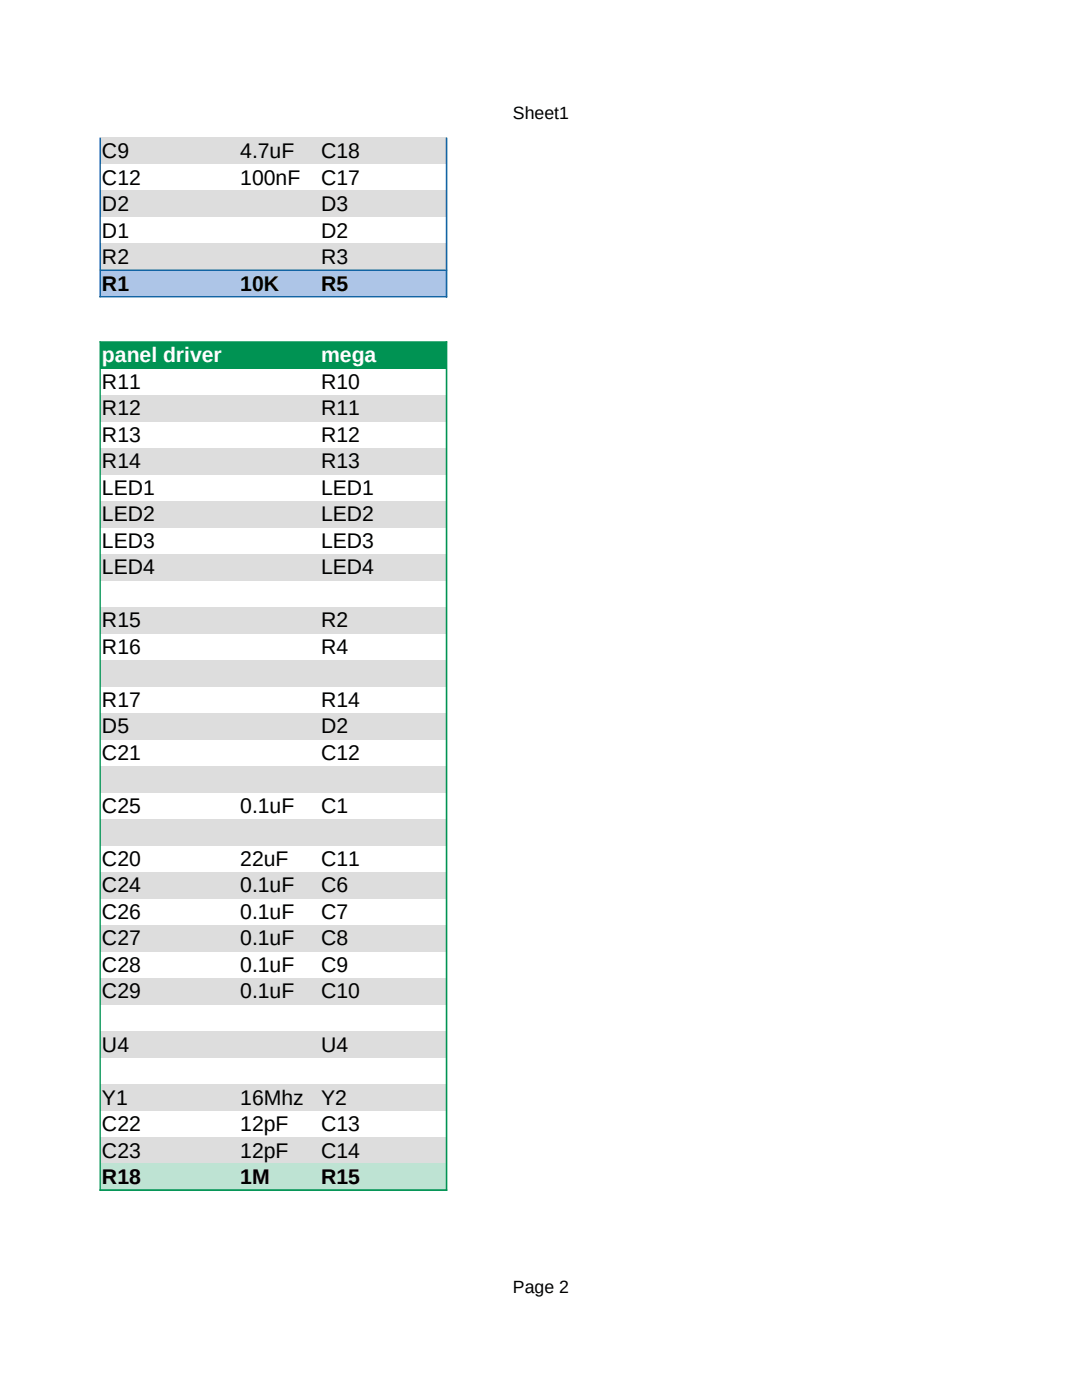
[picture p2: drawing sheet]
<svg xmlns="http://www.w3.org/2000/svg" width="216mm" height="279mm" viewBox="0 0 216 279" stroke-linecap="round" stroke-linejoin="round" font-family="sans-serif">
<defs><g id="words">
<g font-size="4.2">
<text x="20.3" y="31.5">C9</text>
<text x="47.9" y="31.5">4.7uF</text>
<text x="64.1" y="31.5">C18</text>
<text x="20.3" y="36.8">C12</text>
<text x="47.9" y="36.8">100nF</text>
<text x="64.1" y="36.8">C17</text>
<text x="20.3" y="42.1">D2</text>
<text x="20.3" y="47.4">D1</text>
<text x="64.1" y="42.1">D3</text>
<text x="64.1" y="47.4">D2</text>
<text x="20.3" y="52.7">R2</text>
<text x="64.1" y="52.7">R3</text>
<text x="20.3" y="58">R1</text>
<text x="47.9" y="58">10K</text>
<text x="64.1" y="58">R5</text>
<text x="20.3" y="77.6">R11</text>
<text x="64.1" y="77.6">R10</text>
<text x="20.3" y="82.9">R12</text>
<text x="64.1" y="82.9">R11</text>
<text x="20.3" y="88.2">R13</text>
<text x="64.1" y="88.2">R12</text>
<text x="20.3" y="93.5">R14</text>
<text x="64.1" y="93.5">R13</text>
<text x="20.3" y="98.8">LED1</text>
<text x="64.1" y="98.8">LED1</text>
<text x="20.3" y="104.1">LED2</text>
<text x="64.1" y="104.1">LED2</text>
<text x="20.3" y="109.3">LED3</text>
<text x="64.1" y="109.3">LED3</text>
<text x="20.3" y="114.6">LED4</text>
<text x="64.1" y="114.6">LED4</text>
<text x="20.3" y="125.2">R15</text>
<text x="64.1" y="125.2">R2</text>
<text x="20.3" y="130.5">R16</text>
<text x="64.1" y="130.5">R4</text>
<text x="20.3" y="141.1">R17</text>
<text x="64.1" y="141.1">R14</text>
<text x="20.3" y="146.4">D5</text>
<text x="64.1" y="146.4">D2</text>
<text x="20.3" y="151.7">C21</text>
<text x="64.1" y="151.7">C12</text>
<text x="20.3" y="162.2">C25</text>
<text x="47.9" y="162.2">0.1uF</text>
<text x="64.1" y="162.2">C1</text>
<text x="20.3" y="172.8">C20</text>
<text x="47.9" y="172.8">22uF</text>
<text x="64.1" y="172.8">C11</text>
<text x="20.3" y="178.1">C24</text>
<text x="47.9" y="178.1">0.1uF</text>
<text x="64.1" y="178.1">C6</text>
<text x="20.3" y="183.4">C26</text>
<text x="47.9" y="183.4">0.1uF</text>
<text x="64.1" y="183.4">C7</text>
<text x="20.3" y="188.7">C27</text>
<text x="47.9" y="188.7">0.1uF</text>
<text x="64.1" y="188.7">C8</text>
<text x="20.3" y="194">C28</text>
<text x="47.9" y="194">0.1uF</text>
<text x="64.1" y="194">C9</text>
<text x="20.3" y="199.3">C29</text>
<text x="47.9" y="199.3">0.1uF</text>
<text x="64.1" y="199.3">C10</text>
<text x="20.3" y="209.8">U4</text>
<text x="64.1" y="209.8">U4</text>
<text x="20.3" y="220.4">Y1</text>
<text x="47.9" y="220.4">16Mhz</text>
<text x="64.1" y="220.4">Y2</text>
<text x="20.3" y="225.7">C22</text>
<text x="47.9" y="225.7">12pF</text>
<text x="64.1" y="225.7">C13</text>
<text x="20.3" y="231">C23</text>
<text x="47.9" y="231">12pF</text>
<text x="64.1" y="231">C14</text>
<text x="20.3" y="236.3">R18</text>
<text x="47.9" y="236.3">1M</text>
<text x="64.1" y="236.3">R15</text>
</g>
<g font-size="4.2" fill="#fff">
<text x="20.3" y="72.3">panel driver</text>
<text x="64.1" y="72.3">mega</text>
</g>
<g font-size="3.5">
<text x="102.4" y="23.7">Sheet1</text>
<text x="102.4" y="258.1">Page 2</text>
</g>
</g></defs>
<g fill="#ddd">
<path d="M20 27.5h69.1v5.3h-69.1z" fill-rule="evenodd"/>
<path d="M20 38h69.1v5.3h-69.1z" fill-rule="evenodd"/>
<path d="M20 48.6h69.1v5.3h-69.1z" fill-rule="evenodd"/>
</g>
<path d="M20 53.9h69.1v5.3h-69.1z" fill-rule="evenodd" fill="#adc5e7"/>
<path d="M20 68.2h69.1v5.3h-69.1z" fill-rule="evenodd" fill="#009353"/>
<g fill="#ddd">
<path d="M20 78.8h69.1v5.3h-69.1z" fill-rule="evenodd"/>
<path d="M20 89.4h69.1v5.3h-69.1z" fill-rule="evenodd"/>
<path d="M20 99.9h69.1v5.3h-69.1z" fill-rule="evenodd"/>
<path d="M20 110.5h69.1v5.3h-69.1z" fill-rule="evenodd"/>
<path d="M20 121.1h69.1v5.3h-69.1z" fill-rule="evenodd"/>
<path d="M20 131.7h69.1v5.3h-69.1z" fill-rule="evenodd"/>
<path d="M20 142.3h69.1v5.3h-69.1z" fill-rule="evenodd"/>
<path d="M20 152.8h69.1v5.3h-69.1z" fill-rule="evenodd"/>
<path d="M20 163.4h69.1v5.3h-69.1z" fill-rule="evenodd"/>
<path d="M20 174h69.1v5.3h-69.1z" fill-rule="evenodd"/>
<path d="M20 184.6h69.1v5.3h-69.1z" fill-rule="evenodd"/>
<path d="M20 195.2h69.1v5.3h-69.1z" fill-rule="evenodd"/>
<path d="M20 205.7h69.1v5.4h-69.1z" fill-rule="evenodd"/>
<path d="M20 216.3h69.1v5.3h-69.1z" fill-rule="evenodd"/>
<path d="M20 226.9h69.1v5.3h-69.1z" fill-rule="evenodd"/>
</g>
<path d="M20 232.2h69.1v5.3h-69.1z" fill-rule="evenodd" fill="#bee3d3"/>
<path d="M20 27.5v31.8M89.1 27.5v31.8M19.9 53.9h69.3M19.9 59.2h69.3" fill="none" stroke="#00599d" stroke-width=".26"/>
<path d="M19.9 68.2h69.3M20 68.1v169.6M89.1 68.1v169.6M19.9 237.5h69.3" fill="none" stroke="#009353" stroke-width=".26"/>
<use href="#words"/>
</svg>
